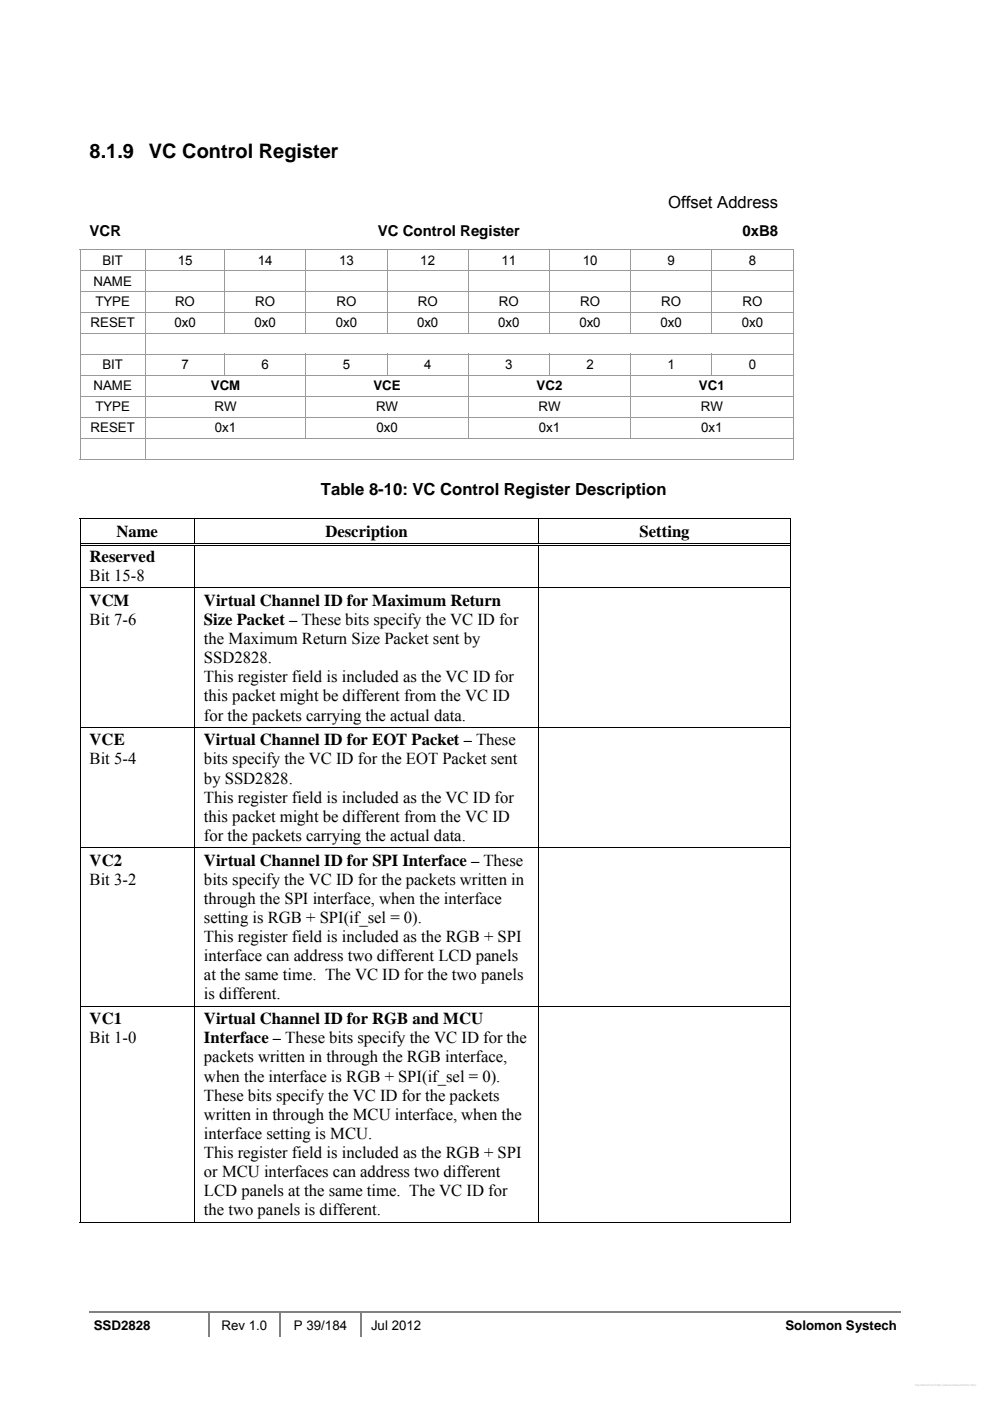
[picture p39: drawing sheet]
<svg xmlns="http://www.w3.org/2000/svg" width="210mm" height="297mm" viewBox="0 0 210 297" stroke-linecap="round" stroke-linejoin="round" font-family="sans-serif">
<defs><g id="words">
<g font-size="4.2">
<text x="19" y="33.6">8.1.9</text>
<text x="31.6" y="33.6">VC Control Register</text>
</g>
<g font-size="3.5">
<text x="141.7" y="44.1">Offset Address</text>
<text x="68.1" y="104.9">Table 8-10: VC Control Register Description</text>
<text x="24.7" y="113.9">Name</text>
<text x="69" y="113.9">Description</text>
<text x="135.7" y="113.9">Setting</text>
<text x="19" y="119.2">Reserved</text>
<text x="19" y="123.2">Bit 15-8</text>
<text x="19" y="128.5">VCM</text>
<text x="43.3" y="128.5">Virtual Channel ID for Maximum Return</text>
<text x="19" y="132.5">Bit 7-6</text>
<text x="43.3" y="136.5">the Maximum Return Size Packet sent by</text>
<text x="43.3" y="132.5">Size Packet – These bits specify the VC ID for</text>
<text x="43.3" y="140.6">SSD2828.</text>
<text x="43.3" y="144.7">This register field is included as the VC ID for</text>
<text x="43.3" y="148.7">this packet might be different from the VC ID</text>
<text x="43.3" y="152.8">for the packets carrying the actual data.</text>
<text x="19" y="158.1">VCE</text>
<text x="43.3" y="158">Virtual Channel ID for EOT Packet – These</text>
<text x="19" y="162.1">Bit 5-4</text>
<text x="43.3" y="162.1">bits specify the VC ID for the EOT Packet sent</text>
<text x="43.3" y="166.1">by SSD2828.</text>
<text x="43.3" y="170.2">This register field is included as the VC ID for</text>
<text x="43.3" y="174.2">this packet might be different from the VC ID</text>
<text x="43.3" y="178.3">for the packets carrying the actual data.</text>
<text x="19" y="183.6">VC2</text>
<text x="43.3" y="183.5">Virtual Channel ID for SPI Interface – These</text>
<text x="19" y="187.6">Bit 3-2</text>
<text x="43.3" y="187.6">bits specify the VC ID for the packets written in</text>
<text x="43.3" y="191.6">through the SPI interface, when the interface</text>
<text x="43.3" y="195.7">setting is RGB + SPI(if_sel = 0).</text>
<text x="43.3" y="199.8">This register field is included as the RGB + SPI</text>
<text x="43.3" y="203.8">interface can address two different LCD panels</text>
<text x="43.3" y="207.9">at the same time. The VC ID for the two panels</text>
<text x="43.3" y="211.9">is different.</text>
<text x="19" y="217.2">VC1</text>
<text x="19" y="221.2">Bit 1-0</text>
<text x="43.3" y="217.2">Virtual Channel ID for RGB and MCU</text>
<text x="43.3" y="221.2">Interface – These bits specify the VC ID for the</text>
<text x="43.3" y="225.3">packets written in through the RGB interface,</text>
<text x="43.3" y="229.3">when the interface is RGB + SPI(if_sel = 0).</text>
<text x="43.3" y="233.4">These bits specify the VC ID for the packets</text>
<text x="43.3" y="237.4">written in through the MCU interface, when the</text>
<text x="43.3" y="241.5">interface setting is MCU.</text>
<text x="43.3" y="245.5">This register field is included as the RGB + SPI</text>
<text x="43.3" y="249.6">or MCU interfaces can address two different</text>
<text x="43.3" y="253.6">LCD panels at the same time. The VC ID for</text>
<text x="43.3" y="257.7">the two panels is different.</text>
</g>
<g font-size="3.2">
<text x="19" y="50">VCR</text>
<text x="80.1" y="50">VC Control Register</text>
<text x="157.5" y="50">0xB8</text>
</g>
<g font-size="2.8">
<text x="21.7" y="56.1">BIT</text>
<text x="37.7" y="56.1">15</text>
<text x="54.7" y="56.1">14</text>
<text x="71.9" y="56.1">13</text>
<text x="89.2" y="56.1">12</text>
<text x="106.4" y="56.1">11</text>
<text x="123.6" y="56.1">10</text>
<text x="141.6" y="56.1">9</text>
<text x="158.8" y="56.1">8</text>
<text x="19.8" y="60.5">NAME</text>
<text x="20.2" y="65">TYPE</text>
<text x="37.1" y="65">RO</text>
<text x="54.1" y="65">RO</text>
<text x="71.4" y="65">RO</text>
<text x="88.6" y="65">RO</text>
<text x="105.8" y="65">RO</text>
<text x="123.1" y="65">RO</text>
<text x="140.3" y="65">RO</text>
<text x="157.5" y="65">RO</text>
<text x="19.2" y="69.4">RESET</text>
<text x="37" y="69.4">0x0</text>
<text x="54" y="69.4">0x0</text>
<text x="71.2" y="69.4">0x0</text>
<text x="88.4" y="69.4">0x0</text>
<text x="105.7" y="69.4">0x0</text>
<text x="122.9" y="69.4">0x0</text>
<text x="140.1" y="69.4">0x0</text>
<text x="157.3" y="69.4">0x0</text>
<text x="19.8" y="82.8">NAME</text>
<text x="21.7" y="78.3">BIT</text>
<text x="38.5" y="78.3">7</text>
<text x="44.7" y="82.8">VCM</text>
<text x="55.5" y="78.3">6</text>
<text x="72.7" y="78.3">5</text>
<text x="79.2" y="82.8">VCE</text>
<text x="89.9" y="78.3">4</text>
<text x="107.2" y="78.3">3</text>
<text x="113.8" y="82.8">VC2</text>
<text x="124.4" y="78.3">2</text>
<text x="141.6" y="78.3">1</text>
<text x="148.2" y="82.8">VC1</text>
<text x="158.8" y="78.3">0</text>
<text x="20.2" y="87.2">TYPE</text>
<text x="45.5" y="87.2">RW</text>
<text x="79.8" y="87.2">RW</text>
<text x="114.2" y="87.2">RW</text>
<text x="148.7" y="87.2">RW</text>
<text x="19.2" y="91.7">RESET</text>
<text x="45.6" y="91.7">0x1</text>
<text x="79.8" y="91.7">0x0</text>
<text x="114.3" y="91.7">0x1</text>
<text x="148.7" y="91.7">0x1</text>
<text x="19.9" y="281.9">SSD2828</text>
<text x="47" y="281.9">Rev 1.0</text>
<text x="62.3" y="281.9">P 39/184</text>
<text x="78.7" y="281.9">Jul 2012</text>
<text x="166.6" y="281.9">Solomon Systech</text>
</g>
</g></defs>
<path d="M18.9 278.2h25.2" fill="none" stroke="#808080" stroke-width=".34"/>
<path d="M44.1 278.1h.3v.3h-.3z" fill="#808080"/>
<path d="M44.4 278.2h14.9" fill="none" stroke="#808080" stroke-width=".34"/>
<path d="M59.3 278.1h.3v.3h-.3z" fill="#808080"/>
<path d="M59.6 278.2h16.8" fill="none" stroke="#808080" stroke-width=".34"/>
<path d="M76.4 278.1h.3v.3h-.3z" fill="#808080"/>
<path d="M44.3 278.4v5.1M59.5 278.4v5.1M76.5 278.4v5.1M76.7 278.2h114.4" fill="none" stroke="#808080" stroke-width=".34"/>
<path d="M16.9 52.8h.2v.7h-.2z" fill="#9a9a9a"/>
<path d="M16.9 52.9h13.9" fill="none" stroke="#9a9a9a" stroke-width=".21"/>
<path d="M30.8 52.8h.1v.7h-.1z" fill="#9a9a9a"/>
<path d="M30.9 52.9h16.7" fill="none" stroke="#9a9a9a" stroke-width=".21"/>
<path d="M47.6 52.8h.1v.7h-.1z" fill="#9a9a9a"/>
<path d="M47.7 52.9h17.1" fill="none" stroke="#9a9a9a" stroke-width=".21"/>
<path d="M64.8 52.8h.2v.7h-.2z" fill="#9a9a9a"/>
<path d="M65 52.9h17" fill="none" stroke="#9a9a9a" stroke-width=".21"/>
<path d="M82 52.8h.2v.7h-.2z" fill="#9a9a9a"/>
<path d="M82.2 52.9h17.1" fill="none" stroke="#9a9a9a" stroke-width=".21"/>
<path d="M99.3 52.8h.1v.7h-.1z" fill="#9a9a9a"/>
<path d="M99.4 52.9h17.1" fill="none" stroke="#9a9a9a" stroke-width=".21"/>
<path d="M116.5 52.8h.1v.7h-.1z" fill="#9a9a9a"/>
<path d="M116.6 52.9h17.1" fill="none" stroke="#9a9a9a" stroke-width=".21"/>
<path d="M133.7 52.8h.2v.7h-.2z" fill="#9a9a9a"/>
<path d="M133.9 52.9h17" fill="none" stroke="#9a9a9a" stroke-width=".21"/>
<path d="M150.9 52.8h.2v.7h-.2z" fill="#9a9a9a"/>
<path d="M151.1 52.9h17" fill="none" stroke="#9a9a9a" stroke-width=".21"/>
<g fill="#9a9a9a">
<path d="M168.1 52.8h.2v.7h-.2z"/>
<path d="M168.1 52.8h.2v.2h-.2z"/>
</g>
<path d="M17 53.5v3.7M30.9 53.5v3.7M47.6 53.5v3.7M64.9 53.5v3.7M82.1 53.5v3.7M99.3 53.5v3.7M116.5 53.5v3.7M133.8 53.5v3.7M151 53.5v3.7M168.2 53.5v3.7" fill="none" stroke="#9a9a9a" stroke-width=".21"/>
<path d="M16.9 57.2h.2v.7h-.2z" fill="#9a9a9a"/>
<path d="M17.1 57.3h13.7" fill="none" stroke="#9a9a9a" stroke-width=".21"/>
<path d="M30.8 57.2h.1v.7h-.1z" fill="#9a9a9a"/>
<path d="M30.9 57.3h16.7" fill="none" stroke="#9a9a9a" stroke-width=".21"/>
<path d="M47.6 57.2h.1v.7h-.1z" fill="#9a9a9a"/>
<path d="M47.7 57.3h17.1" fill="none" stroke="#9a9a9a" stroke-width=".21"/>
<path d="M64.8 57.2h.2v.7h-.2z" fill="#9a9a9a"/>
<path d="M65 57.3h17" fill="none" stroke="#9a9a9a" stroke-width=".21"/>
<path d="M82 57.2h.2v.7h-.2z" fill="#9a9a9a"/>
<path d="M82.2 57.3h17.1" fill="none" stroke="#9a9a9a" stroke-width=".21"/>
<path d="M99.3 57.2h.1v.7h-.1z" fill="#9a9a9a"/>
<path d="M99.4 57.3h17.1" fill="none" stroke="#9a9a9a" stroke-width=".21"/>
<path d="M116.5 57.2h.1v.7h-.1z" fill="#9a9a9a"/>
<path d="M116.6 57.3h17.1" fill="none" stroke="#9a9a9a" stroke-width=".21"/>
<path d="M133.7 57.2h.2v.7h-.2z" fill="#9a9a9a"/>
<path d="M133.9 57.3h17" fill="none" stroke="#9a9a9a" stroke-width=".21"/>
<path d="M150.9 57.2h.2v.7h-.2z" fill="#9a9a9a"/>
<path d="M151.1 57.3h17" fill="none" stroke="#9a9a9a" stroke-width=".21"/>
<path d="M168.1 57.2h.2v.7h-.2z" fill="#9a9a9a"/>
<path d="M17 57.9v3.8M30.9 57.9v3.8M47.6 57.9v3.8M64.9 57.9v3.8M82.1 57.9v3.8M99.3 57.9v3.8M116.5 57.9v3.8M133.8 57.9v3.8M151 57.9v3.8M168.2 57.9v3.8" fill="none" stroke="#9a9a9a" stroke-width=".21"/>
<path d="M16.9 61.7h.2v.7h-.2z" fill="#9a9a9a"/>
<path d="M17.1 61.8h13.7" fill="none" stroke="#9a9a9a" stroke-width=".21"/>
<path d="M30.8 61.7h.1v.7h-.1z" fill="#9a9a9a"/>
<path d="M30.9 61.8h16.7" fill="none" stroke="#9a9a9a" stroke-width=".21"/>
<path d="M47.6 61.7h.1v.7h-.1z" fill="#9a9a9a"/>
<path d="M47.7 61.8h17.1" fill="none" stroke="#9a9a9a" stroke-width=".21"/>
<path d="M64.8 61.7h.2v.7h-.2z" fill="#9a9a9a"/>
<path d="M65 61.8h17" fill="none" stroke="#9a9a9a" stroke-width=".21"/>
<path d="M82 61.7h.2v.7h-.2z" fill="#9a9a9a"/>
<path d="M82.2 61.8h17.1" fill="none" stroke="#9a9a9a" stroke-width=".21"/>
<path d="M99.3 61.7h.1v.7h-.1z" fill="#9a9a9a"/>
<path d="M99.4 61.8h17.1" fill="none" stroke="#9a9a9a" stroke-width=".21"/>
<path d="M116.5 61.7h.1v.7h-.1z" fill="#9a9a9a"/>
<path d="M116.6 61.8h17.1" fill="none" stroke="#9a9a9a" stroke-width=".21"/>
<path d="M133.7 61.7h.2v.7h-.2z" fill="#9a9a9a"/>
<path d="M133.9 61.8h17" fill="none" stroke="#9a9a9a" stroke-width=".21"/>
<path d="M150.9 61.7h.2v.7h-.2z" fill="#9a9a9a"/>
<path d="M151.1 61.8h17" fill="none" stroke="#9a9a9a" stroke-width=".21"/>
<path d="M168.1 61.7h.2v.7h-.2z" fill="#9a9a9a"/>
<path d="M17 62.4v3.7M30.9 62.4v3.7M47.6 62.4v3.7M64.9 62.4v3.7M82.1 62.4v3.7M99.3 62.4v3.7M116.5 62.4v3.7M133.8 62.4v3.7M151 62.4v3.7M168.2 62.4v3.7" fill="none" stroke="#9a9a9a" stroke-width=".21"/>
<path d="M16.9 66.1h.2v.7h-.2z" fill="#9a9a9a"/>
<path d="M17.1 66.2h13.7" fill="none" stroke="#9a9a9a" stroke-width=".21"/>
<path d="M30.8 66.1h.1v.7h-.1z" fill="#9a9a9a"/>
<path d="M30.9 66.2h16.7" fill="none" stroke="#9a9a9a" stroke-width=".21"/>
<path d="M47.6 66.1h.1v.7h-.1z" fill="#9a9a9a"/>
<path d="M47.7 66.2h17.1" fill="none" stroke="#9a9a9a" stroke-width=".21"/>
<path d="M64.8 66.1h.2v.7h-.2z" fill="#9a9a9a"/>
<path d="M65 66.2h17" fill="none" stroke="#9a9a9a" stroke-width=".21"/>
<path d="M82 66.1h.2v.7h-.2z" fill="#9a9a9a"/>
<path d="M82.2 66.2h17.1" fill="none" stroke="#9a9a9a" stroke-width=".21"/>
<path d="M99.3 66.1h.1v.7h-.1z" fill="#9a9a9a"/>
<path d="M99.4 66.2h17.1" fill="none" stroke="#9a9a9a" stroke-width=".21"/>
<path d="M116.5 66.1h.1v.7h-.1z" fill="#9a9a9a"/>
<path d="M116.6 66.2h17.1" fill="none" stroke="#9a9a9a" stroke-width=".21"/>
<path d="M133.7 66.1h.2v.7h-.2z" fill="#9a9a9a"/>
<path d="M133.9 66.2h17" fill="none" stroke="#9a9a9a" stroke-width=".21"/>
<path d="M150.9 66.1h.2v.7h-.2z" fill="#9a9a9a"/>
<path d="M151.1 66.2h17" fill="none" stroke="#9a9a9a" stroke-width=".21"/>
<path d="M168.1 66.1h.2v.7h-.2z" fill="#9a9a9a"/>
<path d="M17 66.8v3.8M30.9 66.8v3.8M47.6 66.8v3.8M64.9 66.8v3.8M82.1 66.8v3.8M99.3 66.8v3.8M116.5 66.8v3.8M133.8 66.8v3.8M151 66.8v3.8M168.2 66.8v3.8" fill="none" stroke="#9a9a9a" stroke-width=".21"/>
<path d="M16.9 70.6h.2v.7h-.2z" fill="#9a9a9a"/>
<path d="M17.1 70.7h13.7" fill="none" stroke="#9a9a9a" stroke-width=".21"/>
<path d="M30.8 70.6h.1v.7h-.1z" fill="#9a9a9a"/>
<path d="M30.9 70.7h137.2" fill="none" stroke="#9a9a9a" stroke-width=".21"/>
<path d="M168.1 70.6h.2v.7h-.2z" fill="#9a9a9a"/>
<path d="M17 71.3v3.7M30.9 71.3v3.7M168.2 71.3v3.7" fill="none" stroke="#9a9a9a" stroke-width=".21"/>
<path d="M16.9 75h.2v.7h-.2z" fill="#9a9a9a"/>
<path d="M17.1 75.1h13.7" fill="none" stroke="#9a9a9a" stroke-width=".21"/>
<path d="M30.8 75h.1v.7h-.1z" fill="#9a9a9a"/>
<path d="M30.9 75.1h16.7" fill="none" stroke="#9a9a9a" stroke-width=".21"/>
<path d="M47.6 75h.1v.7h-.1z" fill="#9a9a9a"/>
<path d="M47.7 75.1h17.1" fill="none" stroke="#9a9a9a" stroke-width=".21"/>
<path d="M64.8 75h.2v.7h-.2z" fill="#9a9a9a"/>
<path d="M65 75.1h17" fill="none" stroke="#9a9a9a" stroke-width=".21"/>
<path d="M82 75h.2v.7h-.2z" fill="#9a9a9a"/>
<path d="M82.2 75.1h17.1" fill="none" stroke="#9a9a9a" stroke-width=".21"/>
<path d="M99.3 75h.1v.7h-.1z" fill="#9a9a9a"/>
<path d="M99.4 75.1h17.1" fill="none" stroke="#9a9a9a" stroke-width=".21"/>
<path d="M116.5 75h.1v.7h-.1z" fill="#9a9a9a"/>
<path d="M116.6 75.1h17.1" fill="none" stroke="#9a9a9a" stroke-width=".21"/>
<path d="M133.7 75h.2v.7h-.2z" fill="#9a9a9a"/>
<path d="M133.9 75.1h17" fill="none" stroke="#9a9a9a" stroke-width=".21"/>
<path d="M150.9 75h.2v.7h-.2z" fill="#9a9a9a"/>
<path d="M151.1 75.1h17" fill="none" stroke="#9a9a9a" stroke-width=".21"/>
<path d="M168.1 75h.2v.7h-.2z" fill="#9a9a9a"/>
<path d="M17 75.7v3.8M30.9 75.7v3.8M47.6 75.7v3.8M64.9 75.7v3.8M82.1 75.7v3.8M99.3 75.7v3.8M116.5 75.7v3.8M133.8 75.7v3.8M151 75.7v3.8M168.2 75.7v3.8" fill="none" stroke="#9a9a9a" stroke-width=".21"/>
<path d="M16.9 79.5h.2v.7h-.2z" fill="#9a9a9a"/>
<path d="M17.1 79.5h13.7" fill="none" stroke="#9a9a9a" stroke-width=".21"/>
<path d="M30.8 79.5h.1v.7h-.1z" fill="#9a9a9a"/>
<path d="M30.9 79.5h33.9" fill="none" stroke="#9a9a9a" stroke-width=".21"/>
<path d="M64.8 79.5h.2v.7h-.2z" fill="#9a9a9a"/>
<path d="M65 79.5h34.3" fill="none" stroke="#9a9a9a" stroke-width=".21"/>
<path d="M99.3 79.5h.1v.7h-.1z" fill="#9a9a9a"/>
<path d="M99.4 79.5h34.3" fill="none" stroke="#9a9a9a" stroke-width=".21"/>
<path d="M133.7 79.5h.2v.7h-.2z" fill="#9a9a9a"/>
<path d="M133.9 79.5h34.2" fill="none" stroke="#9a9a9a" stroke-width=".21"/>
<path d="M168.1 79.5h.2v.7h-.2z" fill="#9a9a9a"/>
<path d="M17 80.2v3.7M30.9 80.2v3.7M64.9 80.2v3.7M99.3 80.2v3.7M133.8 80.2v3.7M168.2 80.2v3.7" fill="none" stroke="#9a9a9a" stroke-width=".21"/>
<path d="M16.9 83.9h.2v.7h-.2z" fill="#9a9a9a"/>
<path d="M17.1 84h13.7" fill="none" stroke="#9a9a9a" stroke-width=".21"/>
<path d="M30.8 83.9h.1v.7h-.1z" fill="#9a9a9a"/>
<path d="M30.9 84h33.9" fill="none" stroke="#9a9a9a" stroke-width=".21"/>
<path d="M64.8 83.9h.2v.7h-.2z" fill="#9a9a9a"/>
<path d="M65 84h34.3" fill="none" stroke="#9a9a9a" stroke-width=".21"/>
<path d="M99.3 83.9h.1v.7h-.1z" fill="#9a9a9a"/>
<path d="M99.4 84h34.3" fill="none" stroke="#9a9a9a" stroke-width=".21"/>
<path d="M133.7 83.9h.2v.7h-.2z" fill="#9a9a9a"/>
<path d="M133.9 84h34.2" fill="none" stroke="#9a9a9a" stroke-width=".21"/>
<path d="M168.1 83.9h.2v.7h-.2z" fill="#9a9a9a"/>
<path d="M17 84.6v3.7M30.9 84.6v3.7M64.9 84.6v3.7M99.3 84.6v3.7M133.8 84.6v3.7M168.2 84.6v3.7" fill="none" stroke="#9a9a9a" stroke-width=".21"/>
<path d="M16.9 88.3h.2v.7h-.2z" fill="#9a9a9a"/>
<path d="M17.1 88.4h13.7" fill="none" stroke="#9a9a9a" stroke-width=".21"/>
<path d="M30.8 88.3h.1v.7h-.1z" fill="#9a9a9a"/>
<path d="M30.9 88.4h33.9" fill="none" stroke="#9a9a9a" stroke-width=".21"/>
<path d="M64.8 88.3h.2v.7h-.2z" fill="#9a9a9a"/>
<path d="M65 88.4h34.3" fill="none" stroke="#9a9a9a" stroke-width=".21"/>
<path d="M99.3 88.3h.1v.7h-.1z" fill="#9a9a9a"/>
<path d="M99.4 88.4h34.3" fill="none" stroke="#9a9a9a" stroke-width=".21"/>
<path d="M133.7 88.3h.2v.7h-.2z" fill="#9a9a9a"/>
<path d="M133.9 88.4h34.2" fill="none" stroke="#9a9a9a" stroke-width=".21"/>
<path d="M168.1 88.3h.2v.7h-.2z" fill="#9a9a9a"/>
<path d="M17 89v3.8M30.9 89v3.8M64.9 89v3.8M99.3 89v3.8M133.8 89v3.8M168.2 89v3.8" fill="none" stroke="#9a9a9a" stroke-width=".21"/>
<path d="M16.9 92.8h.2v.7h-.2z" fill="#9a9a9a"/>
<path d="M17.1 92.9h13.7" fill="none" stroke="#9a9a9a" stroke-width=".21"/>
<path d="M30.8 92.8h.1v.7h-.1z" fill="#9a9a9a"/>
<path d="M168.1 92.9h-137.2" fill="none" stroke="#9a9a9a" stroke-width=".21"/>
<path d="M168.1 92.8h.2v.7h-.2z" fill="#9a9a9a"/>
<path d="M16.9 97.3h13.9M17 93.5v3.9M30.9 93.5v3.9M30.9 97.3h137.2M168.2 93.5v3.9" fill="none" stroke="#9a9a9a" stroke-width=".21"/>
<path d="M168.1 97.2h.2v.2h-.2z" fill="#9a9a9a"/>
<g fill="#000">
<path d="M16.9 109.9h.2v.7h-.2zM16.9 115.2h.2v.7h-.2zM41.1 109.9h.2v.7h-.2zM41.1 115.7h.2v.2h-.2zM41.1 115.2h.6v.2h-.6zM41.1 115.5h.6v.2h-.6zM114.2 109.9h.1v.7h-.1zM114.2 115.7h.1v.2h-.1zM114.2 115.2h.5v.2h-.5zM114.2 115.5h.5v.2h-.5zM167.6 109.9h.2v.7h-.2zM167.6 109.9h.2v.2h-.2z"/>
<path d="M167.6 115.2h.2v.7h-.2zM16.9 124.5h.2v.7h-.2zM41.1 124.5h.2v.7h-.2zM114.2 124.5h.1v.7h-.1zM167.6 124.5h.2v.7h-.2zM16.9 154.1h.2v.7h-.2zM41.1 154.1h.2v.7h-.2zM114.2 154.1h.1v.7h-.1zM167.6 154.1h.2v.7h-.2zM16.9 179.6h.2v.7h-.2zM41.1 179.6h.2v.7h-.2zM114.2 179.6h.1v.7h-.1z"/>
<path d="M167.6 179.6h.2v.7h-.2zM16.9 213.2h.2v.7h-.2zM41.1 213.2h.2v.7h-.2zM114.2 213.2h.1v.7h-.1zM167.6 213.2h.2v.7h-.2zM167.6 259h.2v.2h-.2z"/>
</g>
<g fill="none" stroke="#000" stroke-width=".21">
<path d="M16.9 110h24.2M17 110.6v4.6M17 115.9v8.6M17.1 115.3h24M17.1 115.6h24M41.2 110.6v4.6M41.2 115.9v8.6M41.3 110h72.9M41.7 115.3h72.5M41.7 115.6h72.5M114.3 110.6v4.6M114.3 115.9v8.6"/>
<path d="M114.3 110h53.3M114.7 115.3h52.9M114.7 115.6h52.9M167.7 110.6v4.6M167.7 115.9v8.6M17 125.2v28.9M17.1 124.6h24M41.2 125.2v28.9M41.3 124.6h72.9M114.3 125.2v28.9M114.3 124.6h53.3M167.7 125.2v28.9"/>
<path d="M17 154.8v24.8M17.1 154.2h24M41.2 154.8v24.8M41.3 154.2h72.9M114.3 154.8v24.8M114.3 154.2h53.3M167.7 154.8v24.8M17.1 179.7h24M41.3 179.7h72.9M114.3 179.7h53.3M17 180.3v32.9M41.2 180.3v32.9"/>
<path d="M114.3 180.3v32.9M167.7 180.3v32.9M17 213.9v45.3M17.1 213.3h24M41.2 213.9v45.3M41.3 213.3h72.9M114.3 213.9v45.3M114.3 213.3h53.3M167.7 213.9v45.3M16.9 259.1h24.2M41.3 259.1h72.9M114.3 259.1h53.3"/>
</g>
<use href="#words"/>
</svg>
